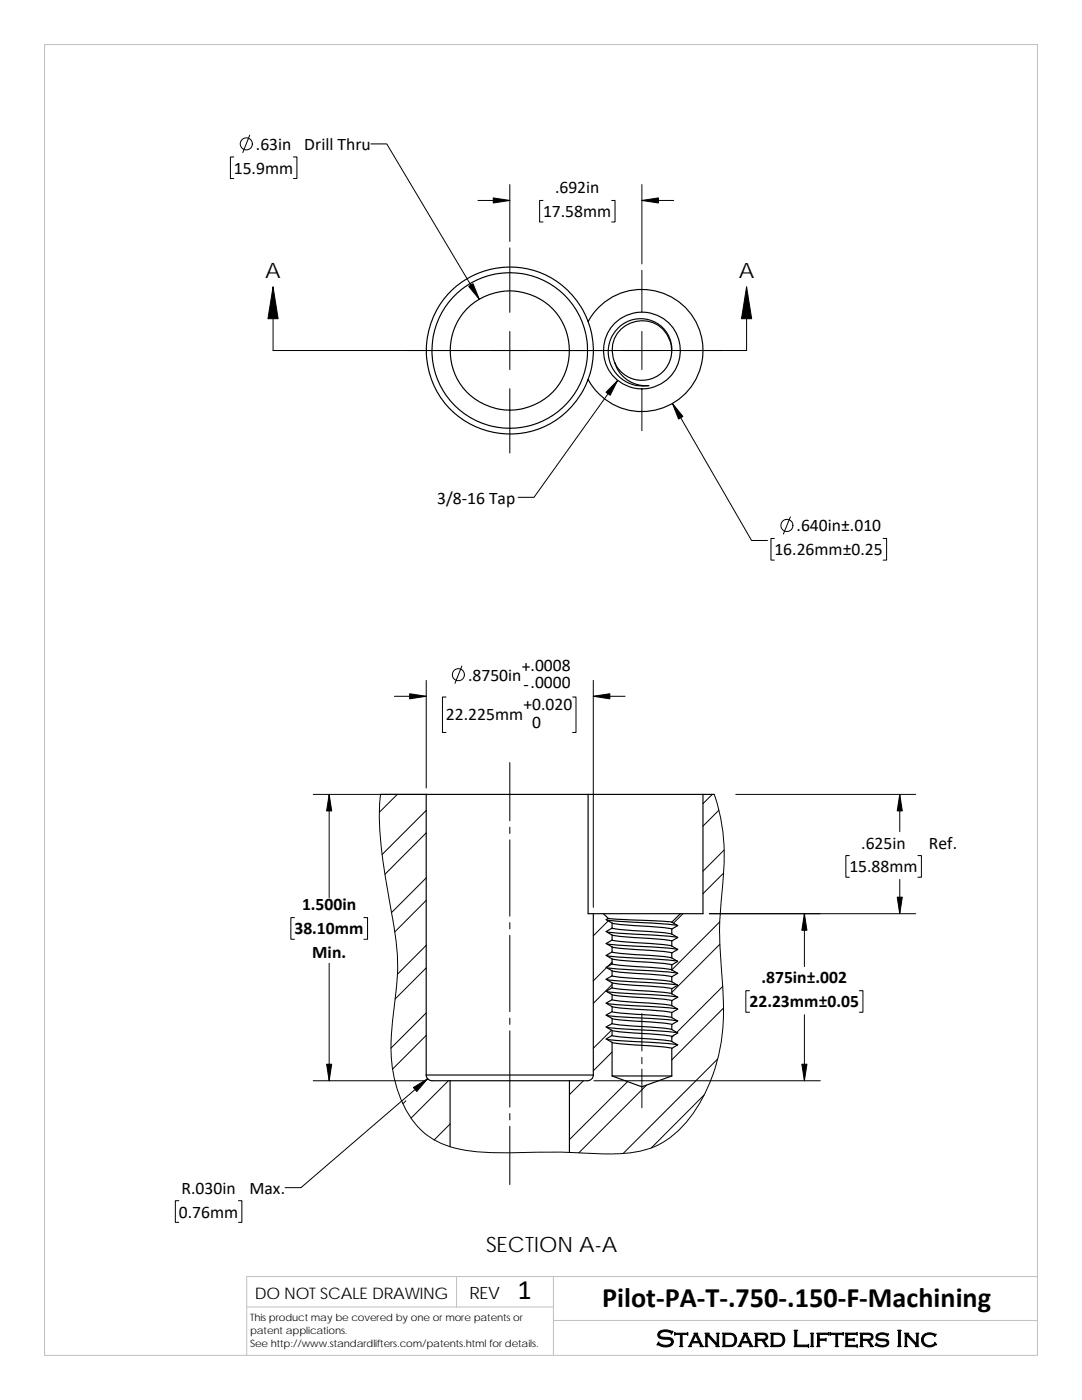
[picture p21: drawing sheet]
<svg xmlns="http://www.w3.org/2000/svg" width="216mm" height="279mm" viewBox="0 0 216 279" stroke-linecap="round" stroke-linejoin="round" font-family="sans-serif">
<defs><g id="words">
<g font-size="5.6">
<text x="103.3" y="259.2">1</text>
<text x="120.1" y="260.8">Pilot‐PA‐T‐.750‐.150‐F‐Machining</text>
</g>
<text font-size="4.9" x="130.9" y="268.8">Standard Lifters Inc</text>
<g font-size="4.2">
<text x="52.9" y="55.5">A</text>
<text x="147.4" y="55.5">A</text>
<text x="97" y="249.9">SECTION A-A</text>
</g>
<g font-size="3.5">
<text x="51.1" y="29.9">.63in</text>
<text x="60.7" y="29.9">Drill Thru</text>
<text x="46.7" y="34.7">15.9mm</text>
<text x="110.7" y="38.6">.692in</text>
<text x="108.4" y="43.3">17.58mm</text>
<text x="87.2" y="100.5">3/8‐16 Tap</text>
<text x="159" y="106.1">.640in±.010</text>
<text x="154.5" y="110.8">16.26mm±0.25</text>
<text x="93.4" y="135.8">.8750in</text>
<text x="104.1" y="134.2">+.0008</text>
<text x="104.5" y="137.7">‐.0000</text>
<text x="89" y="143.7">22.225mm</text>
<text x="104.5" y="141.7">+0.020</text>
<text x="106.2" y="145.2">0</text>
<text x="171.9" y="169.4">.625in</text>
<text x="185.3" y="169.4">Ref.</text>
<text x="169.5" y="174.1">15.88mm</text>
<text x="60.3" y="181.7">1.500in</text>
<text x="58.8" y="186.5">38.10mm</text>
<text x="62.3" y="191.3">Min.</text>
<text x="152" y="196.3">.875in±.002</text>
<text x="149.6" y="201.1">22.23mm±0.05</text>
<text x="36.2" y="238.2">R.030in</text>
<text x="49.8" y="238.2">Max.</text>
<text x="35.7" y="243">0.76mm</text>
</g>
<text font-size="3.4" x="93.7" y="259.2">REV</text>
<text font-size="3.2" x="50.8" y="259.3">DO NOT SCALE DRAWING</text>
<g font-size="2">
<text x="49.9" y="263.7">This product may be covered by one or more patents or</text>
<text x="49.9" y="266.2">patent applications.</text>
<text x="49.9" y="268.8">See http://www.standardlifters.com/patents.html for details.</text>
</g>
</g></defs>
<path d="M8.9 8.9h198.1v261.6h-198.1zM91.1 254.8v6M110.4 254.8v15.7M207 254.8h-157.8v15.7M49.2 260.8h61.2M110.4 263.5h96.6" fill="none" stroke="#c0c0c0" stroke-width=".2"/>
<g fill="none" stroke="#000" stroke-width=".23">
<path d="M90.1 58a16.7 16.7 0 0 1 27.2 6.2 12.2 12.2 0 0 1 18.5-3.7 12.2 12.2 0 0 1 0 18.9 12.2 12.2 0 0 1-18.5-3.7 16.7 16.7 0 0 1-24.7 8.2 16.7 16.7 0 0 1-2.5-25.9zM117.3 64.2a16.4 16.4 0 0 1 0 11.5M122.7 72.4l.1 .3M123.5 65.3a6.2 6.2 0 0 1 9.9 1.7 6.2 6.2 0 0 1-4.7 8.9 5.9 5.9 0 0 1-6-3.5 6.5 6.5 0 0 0 6.8 4.6 6.8 6.8 0 0 1-7.4-3.7 6.8 6.8 0 0 1 1.4-8zM134 69.9a5.9 5.9 0 0 0-7.2-5.7 5.9 5.9 0 0 0-4.1 8.2M75.9 158.5h9.1M85 158.5h32.3M85 158.5v56M117.3 158.5v23.9h1.1M117.3 158.5h23M140.3 158.5h2.2M140.3 158.5v23.9h-4.5"/>
<path d="M118.4 182.4v32.1M118.4 182.4h2M120.4 182.4h15.4M120.4 182.4l1 .9M121.2 190.8l10.5 .7 3.5 .3M121.2 193.1l10.5 .7 3.5 .4M121.2 197.9l10.5 .7 3.5 .4M121.2 186l10.5 .7 3.5 .4M121.2 195.5l10.5 .7 3.5 .4M121.2 183.6l10.5 .7 3.5 .4M121.2 188.4l10.5 .7 3.5 .4M121.4 183.3l12.6 .7"/>
<path d="M121.4 183.3l-.5 .2 1.2 .7M122.1 199.5l-1.2 .7 1.2 .7M122.1 190l-1.2 .7 1.2 .7M122.1 185.2l-1.2 .7 1.2 .7M122.1 194.8l-1.2 .6 1.2 .7M122.1 187.6l-1.2 .7 1.2 .7M122.1 187.6l2.2 .3 7.5 .6 2.2 .3M122.1 190l2.2 .3 7.6 .5 2.1 .4M122.1 194.8l2.2 .3 7.6 .5 2.1 .3M122.1 192.4l-1.2 .7 1.2 .6M122.1 186.6v1M122.1 189v1"/>
<path d="M122.1 193.7v1.1M122.1 196.1v1M122.1 185.2l2.2 .4 7.6 .5 2.1 .3M122.1 184.2l2.2 .4 7.5 .5 2.2 .3M122.1 192.4l2.2 .3 7.5 .5 2.2 .4M122.1 191.4l2.2 .3 7.6 .5 2.1 .4M122.1 199.5l2.2 .4 7.6 .5 2.1 .3M122.1 198.5l2.2 .3 7.5 .6 2.2 .3M122.1 193.7l2.2 .4 7.5 .5 2.2 .3M122.1 186.6l2.2 .3 7.6 .6 2.1 .3M122.1 196.1l2.2 .4 7.6 .5 2.1 .3M122.1 189l2.2 .3 7.5 .5 2.2 .4"/>
<path d="M122.1 197.1l-1.2 .7 1.2 .7M122.1 197.1l2.2 .4 7.5 .5 2.2 .3M122.1 184.2v1M122.1 191.4v1M122.1 198.5v1M134 187.8v1M134 190.2v1M134 194.9v1M134 197.3v1M134 193.6l1.2 .6-1.2 .7M134 198.3l1.2 .7-1.2 .7M134 184l1.2 .7-1.2 .7"/>
<path d="M134 188.8l1.2 .7-1.2 .7M134 191.2l1.2 .7-1.2 .7M134 195.9l1.2 .7-1.2 .7M134 186.4l1.2 .7-1.2 .7M134 185.4v1M134 192.6v1M134 199.7v1M135.8 182.4l-1.8 1.6M85 214.5a1.15 1.15 0 0 0 1.2 1.2h3.6M85 214.5h33.4M89.8 215.7h23.8M89.8 215.7v13.2"/>
<path d="M113.6 215.7v14.3M118.4 214.5a1.13 1.13 0 0 1-1.2 1.2h-3.6M121.2 200.3l10.5 .7 3.5 .4M121.2 205l10.5 .8 3.5 .3M121.2 207.4l10.5 .7 3.5 .4M121.2 202.7l10.5 .7 3.5 .4M122.1 214.7l6 2.2 5.9-2.2M122.1 204.3l-1.2 .7 1.2 .7M122.1 206.7l-1.2 .6 1.2 .7M122.1 201.9l-1.2 .7 1.2 .7M122.1 206.7l2.2 .3 7.5 .5 2.2 .4M122.1 205.7l2.2 .3 7.6 .5 2.1 .3"/>
<path d="M122.1 208v6.7h11.9M122.1 208l2.2 .4 7.5 .5 2.2 .3M122.1 204.3l2.2 .3 7.6 .5 2.1 .4M122.1 203.3l2.2 .3 7.5 .5 2.2 .4M122.1 201.9l2.2 .3 7.5 .5 2.2 .4M122.1 200.9l2.2 .3 7.6 .5 2.1 .4M122.1 200.9v1M122.1 203.3v1M122.1 205.7v1M134 207.9l1.2 .6-1.2 .7M134 203.1l1.2 .7-1.2 .7M134 200.7l1.2 .7-1.2 .7"/>
<path d="M134 205.5l1.2 .7-1.2 .6M134 202.1v1M134 204.5v1M134 206.8v1.1M134 209.2v5.5"/>
<circle cx="101.7" cy="69.9" r="15.5"/>
<circle cx="101.7" cy="69.9" r="11.9"/>
<circle cx="128.1" cy="69.9" r="7.7"/>
</g>
<g fill="none" stroke="#000" stroke-width=".2">
<path d="M46.7 31.3h-.7v4.3h.7M49.8 27l-1.3 3.4M58.5 31.3h.7v4.3h-.7M74 28.7h3.2l18.4 31M101.7 36.8v11.4M128.1 36.8v15.9M54.5 57.3v12.7h94.5v-12.7M95.4 40h6.3M101.7 49.5v12.8M108.4 40h-.7v4.3h.7M122 40h.7v4.3h-.7M128.1 54v8.3"/>
<path d="M128.1 40h6.3M101.7 66.1v7.7M101.7 77.6v12.8M123.3 75.9l-16.7 23.4h-3.2M128.1 66.1v7.7M128.1 77.6v8.4M134.2 80.5l15.8 27.4h3.1M154.5 107.5h-.7v4.3h.7M157.7 103.1l-1.4 3.5M176.2 107.5h.7v4.3h-.7M78.7 139h6.3M85 135.8v21.5"/>
<path d="M89 139.1h-.7v7.1h.7M92.2 132.9l-1.4 3.5M114.3 139.1h.6v7.1h-.6M118.4 135.8v45.3M118.4 139h6.3M62.5 158.5h22.6M65.7 158.5v20.6M75.9 158.5a60.5 60.5 0 0 0 1.2 17.6l.2 1.2a110.1 110.1 0 0 1 2.1 15.4l-.1 2.1-.5 4.9a47.4 47.4 0 0 0-.4 14.1 20.7 20.7 0 0 0 6 12.1 18.1 18.1 0 0 0 10.6 3.9l4.3 .3 5.3-.1a266 266 0 0 1 17.9 .3 17.6 17.6 0 0 0 12.8-4.6 32 32 0 0 0 8.2-15.4 49.2 49.2 0 0 0 .5-16 76.7 76.7 0 0 1 .3-18.8 38.7 38.7 0 0 0-1.8-17M79.3 158.5l-3.6 3.6M101.7 152.2v11.6M142.1 158.5l-1.8 1.9M146.8 158.5h35.9"/>
<path d="M179.5 158.5v7.5M85 161.7l-8.8 8.8M85 175.2l-6.9 6.9M85 166.2l-8.2 8.3M85 179.7l-6.2 6.3M101.7 165.1v1.2M101.7 167.6v15.3M143.4 161.7l-3.1 3.2M144.4 174.2l-4.1 4.2M144.5 169.6l-4.2 4.3M169.5 170.8h-.7v4.3h.7M179.5 175.5v6.9"/>
<path d="M183.2 170.8h.7v4.3h-.7M58.8 183.1h-.8v4.4h.8M65.7 192.2v23.5M72.6 183.1h.7v4.4h-.7M85 188.7l-5.7 5.7M85 193.2l-6.2 6.2M101.7 184.1v1.3M101.7 186.7v15.2M121 193.1l-2.6 2.6M121.4 183.8l-3 3M122.1 192l-.8 .9M122.1 196.5l-3.7 3.7"/>
<path d="M136.3 182.4l-1.9 1.8M141.5 182.4h41.2M143.6 184l-9.6 9.6M143.6 188.4l-9.6 9.7M144.2 196.9l-9.2 9.1M149.6 197.7h-.8v4.3h.8M160.5 182.4v10.5M171.5 197.7h.7v4.3h-.7M62.5 215.7h22.4M81 219.7l-.6 .6M85 202.1l-7 7.1M85 206.6l-6.7 6.8"/>
<path d="M85.3 215.3l-25.3 21.7h-3.1M85.4 215.3h.1M89.5 215.7l-7.5 7.4M101.7 203.2v1.2M101.7 205.7v15.3M116.4 215.7l-2.8 2.8M118.5 215.7h45.2M122 205.6l-3.6 3.6M122.1 210l-3.7 3.7M125.2 215.9l-11.6 11.5M128.1 213.3v7.8M128.1 202.3v7.5"/>
<path d="M128.1 211v1.3M129 216.6l-13.5 13.5M134.5 206.6l-.5 .4M140.5 218.5l-10.6 10.6M143.2 211.3l-18.9 18.9M144.4 201.2l-10.4 10.3M160.5 202.5v13.2M35.7 239.6h-.7v4.3h.7M47.6 239.6h.7v4.3h-.7M89.8 224.3l-3.2 3.2M101.7 222.2v1.3M101.7 224.8v11.6"/>
<circle cx="49.2" cy="28.7" r="1.2"/>
<circle cx="157" cy="104.9" r="1.21"/>
<circle cx="91.5" cy="134.7" r="1.2"/>
</g>
<g fill="#000" stroke="#000" stroke-width=".2">
<path d="M54.5 57.3l1 6.3h-2zM149 57.3l1 6.3h-2z"/>
<path d="M93.5 57.2l.9-.6 1.2 3.1z" fill-rule="evenodd"/>
<path d="M98.4 39.5l3.3 .5-3.3 .5z" fill-rule="evenodd"/>
<path d="M128.1 40l3.3-.5v1z" fill-rule="evenodd"/>
<path d="M123.3 75.9l-1.5 3-.9-.6z" fill-rule="evenodd"/>
<path d="M134.2 80.5l2.1 2.6-.9 .5z" fill-rule="evenodd"/>
<path d="M81.7 138.5l3.3 .5-3.3 .5z" fill-rule="evenodd"/>
<path d="M118.4 139l3.3-.5v1z" fill-rule="evenodd"/>
<path d="M65.7 158.5l.5 3.3h-1z" fill-rule="evenodd"/>
<path d="M179.5 158.5l.5 3.3h-1z" fill-rule="evenodd"/>
<path d="M160.5 182.4l.5 3.3h-1z" fill-rule="evenodd"/>
<path d="M179 179h1l-.5 3.4z" fill-rule="evenodd"/>
<path d="M65.2 212.4h1l-.5 3.3z" fill-rule="evenodd"/>
<path d="M82.5 217l2.8-1.7-2.1 2.5z" fill-rule="evenodd"/>
<path d="M160 212.4h1l-.5 3.3z" fill-rule="evenodd"/>
</g>
<use href="#words"/>
</svg>
